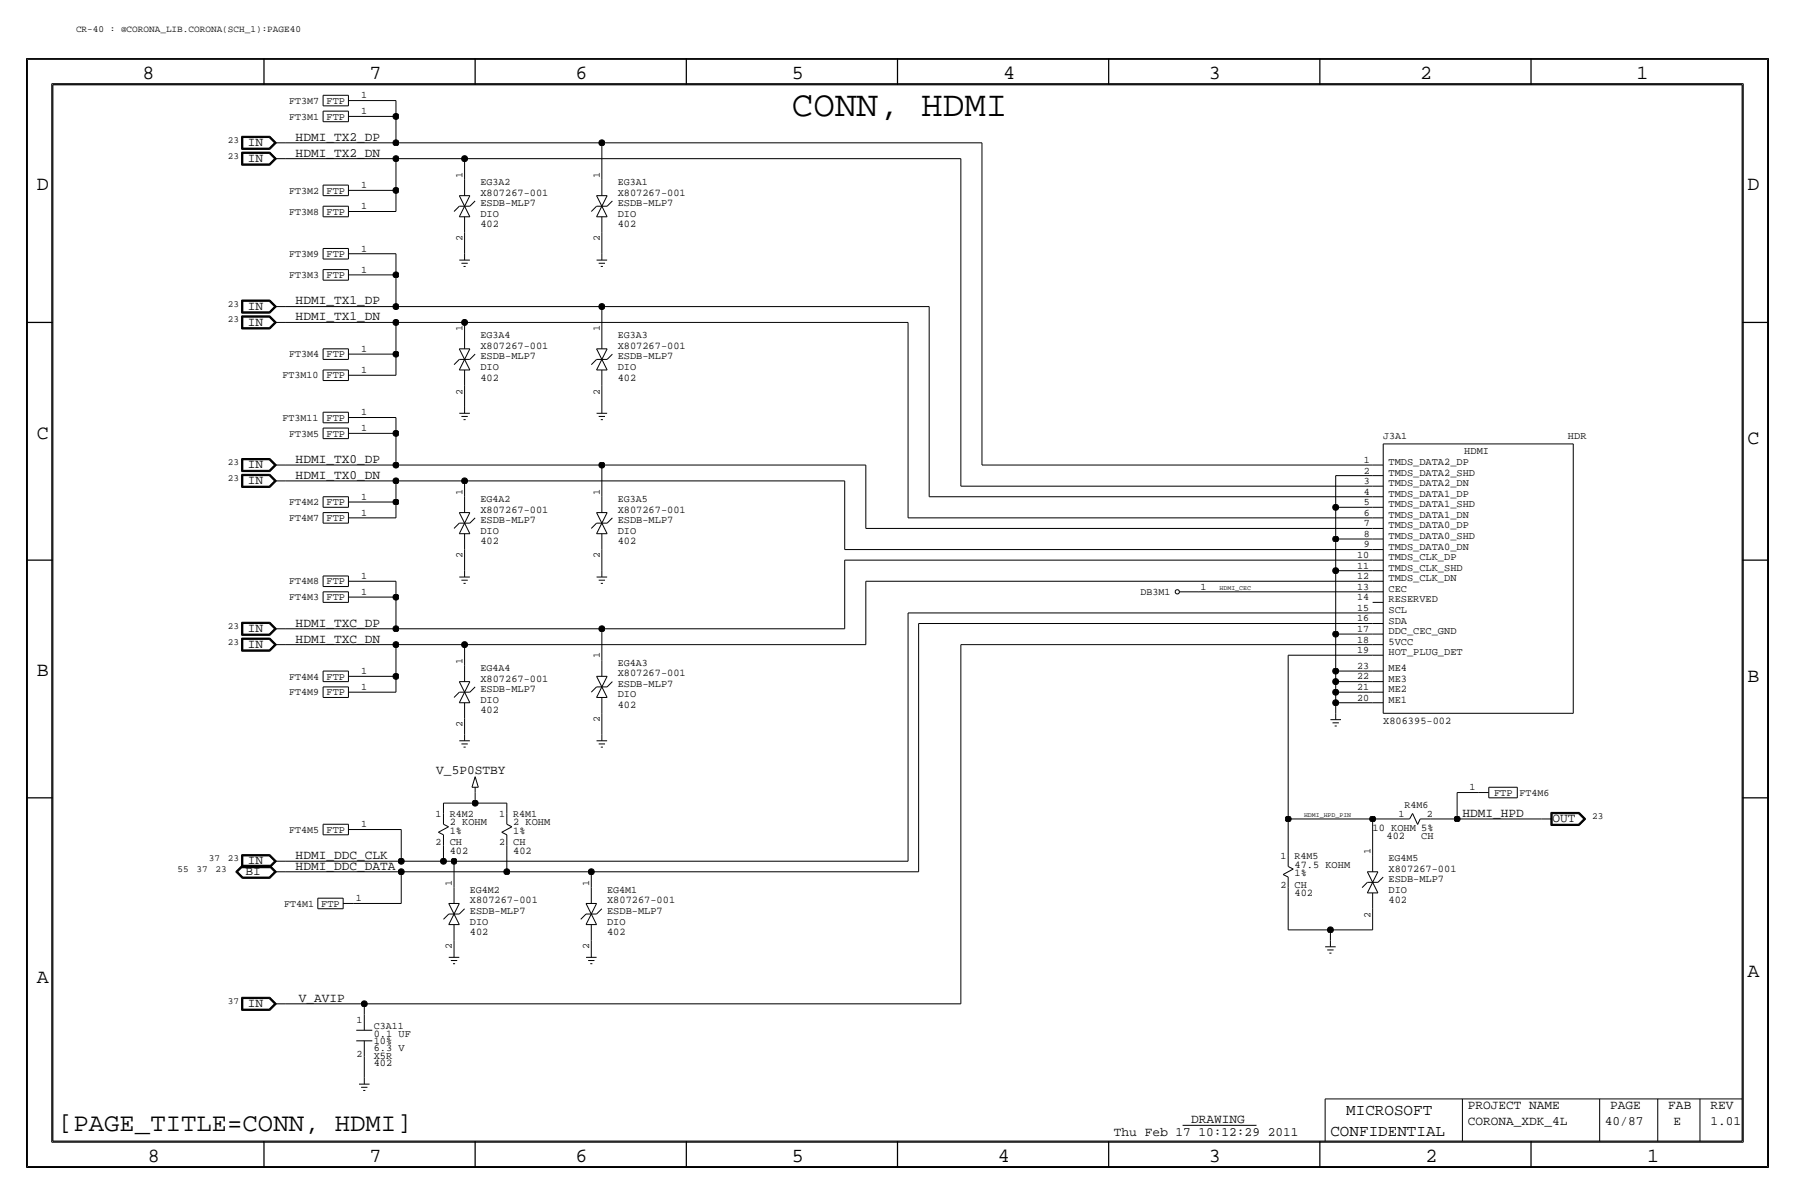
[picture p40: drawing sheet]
<svg xmlns="http://www.w3.org/2000/svg" width="432mm" height="287mm" viewBox="0 0 432 287" stroke-linecap="round" stroke-linejoin="round" font-family="sans-serif">
<defs><g id="words">
<text font-size="8.6" x="190.5" y="28">CONN, HDMI</text>
<text font-size="6.2" x="14" y="271.8">[PAGE_TITLE=CONN, HDMI]</text>
<g font-size="4.8">
<text x="34.3" y="19.1">8</text>
<text x="88.9" y="19.1">7</text>
<text x="138.4" y="19.1">6</text>
<text x="190.5" y="19.1">5</text>
<text x="241.3" y="19.1">4</text>
<text x="290.8" y="19.1">3</text>
<text x="341.6" y="19.1">2</text>
<text x="393.7" y="19.1">1</text>
<text x="8.9" y="45.8">D</text>
<text x="420.4" y="45.8">D</text>
<text x="8.9" y="105.5">C</text>
<text x="420.4" y="106.7">C</text>
<text x="8.9" y="162.6">B</text>
<text x="420.4" y="163.9">B</text>
<text x="8.9" y="236.3">A</text>
<text x="420.4" y="235">A</text>
<text x="35.5" y="279.4">8</text>
<text x="88.9" y="279.4">7</text>
<text x="138.4" y="279.4">6</text>
<text x="190.5" y="279.4">5</text>
<text x="240" y="279.4">4</text>
<text x="290.8" y="279.4">3</text>
<text x="342.9" y="279.4">2</text>
<text x="396.2" y="279.4">1</text>
</g>
<g font-size="3.8">
<text x="323.9" y="268">MICROSOFT</text>
<text x="320" y="273.1">CONFIDENTIAL</text>
</g>
<g font-size="3.1">
<text x="59.6" y="35.1">IN</text>
<text x="71.1" y="33.8">HDMI_TX2_DP</text>
<text x="59.6" y="38.9">IN</text>
<text x="71.1" y="37.6">HDMI_TX2_DN</text>
<text x="59.6" y="74.5">IN</text>
<text x="71.1" y="77">HDMI_TX1_DN</text>
<text x="71.1" y="73.2">HDMI_TX1_DP</text>
<text x="59.6" y="78.3">IN</text>
<text x="59.6" y="112.6">IN</text>
<text x="71.1" y="111.3">HDMI_TX0_DP</text>
<text x="59.6" y="116.4">IN</text>
<text x="71.1" y="115.1">HDMI_TX0_DN</text>
<text x="59.6" y="155.8">IN</text>
<text x="59.6" y="151.9">IN</text>
<text x="71.1" y="150.7">HDMI_TXC_DP</text>
<text x="71.1" y="154.5">HDMI_TXC_DN</text>
<text x="105" y="186.1">V_5P0STBY</text>
<text x="351.8" y="196.4">HDMI_HPD</text>
<text x="373.5" y="197.7">OUT</text>
<text x="59.6" y="207.8">IN</text>
<text x="71.1" y="209.1">HDMI_DDC_DATA</text>
<text x="71.1" y="206.6">HDMI_DDC_CLK</text>
<text x="59.1" y="210.4">BI</text>
<text x="59.6" y="242.1">IN</text>
<text x="71.9" y="240.8">V_AVIP</text>
<text x="353.1" y="266.8">PROJECT NAME</text>
<text x="387.3" y="266.8">PAGE</text>
<text x="401.3" y="266.8">FAB</text>
<text x="411.5" y="266.8">REV</text>
<text x="268" y="273.1">Thu Feb 17 10:12:29 2011</text>
<text x="286.5" y="270.1">DRAWING</text>
<text x="353.1" y="270.6">CORONA_XDK_4L</text>
<text x="386.1" y="270.6">40/87</text>
<text x="402.6" y="270.6">E</text>
<text x="411.5" y="270.6">1.01</text>
</g>
<g font-size="2.5">
<text x="78.5" y="24.9">FTP</text>
<text x="78.5" y="28.8">FTP</text>
<text x="78.5" y="46.5">FTP</text>
<text x="115.6" y="47">X807267-001</text>
<text x="148.6" y="47">X807267-001</text>
<text x="78.5" y="51.6">FTP</text>
<text x="115.6" y="49.6">ESDB-MLP7</text>
<text x="115.6" y="52.1">DIO</text>
<text x="148.6" y="49.6">ESDB-MLP7</text>
<text x="148.6" y="52.1">DIO</text>
<text x="115.6" y="54.7">402</text>
<text x="148.6" y="54.7">402</text>
<text x="78.5" y="61.8">FTP</text>
<text x="78.5" y="66.9">FTP</text>
<text x="115.6" y="83.9">X807267-001</text>
<text x="148.6" y="83.9">X807267-001</text>
<text x="78.5" y="85.9">FTP</text>
<text x="115.6" y="86.4">ESDB-MLP7</text>
<text x="115.6" y="88.9">DIO</text>
<text x="148.6" y="86.4">ESDB-MLP7</text>
<text x="148.6" y="88.9">DIO</text>
<text x="78.5" y="91">FTP</text>
<text x="115.6" y="91.5">402</text>
<text x="148.6" y="91.5">402</text>
<text x="78.5" y="101.1">FTP</text>
<text x="78.5" y="105">FTP</text>
<text x="377.2" y="105.5">HDR</text>
<text x="334" y="111.8">TMDS_DATA2_DP</text>
<text x="352.2" y="109.3">HDMI</text>
<text x="334" y="119.4">TMDS_DATA1_DP</text>
<text x="334" y="116.9">TMDS_DATA2_DN</text>
<text x="334" y="114.4">TMDS_DATA2_SHD</text>
<text x="78.5" y="125.3">FTP</text>
<text x="78.5" y="121.5">FTP</text>
<text x="115.6" y="125.8">ESDB-MLP7</text>
<text x="115.6" y="123.2">X807267-001</text>
<text x="148.6" y="125.8">ESDB-MLP7</text>
<text x="148.6" y="123.2">X807267-001</text>
<text x="334" y="124.5">TMDS_DATA1_DN</text>
<text x="334" y="122">TMDS_DATA1_SHD</text>
<text x="115.6" y="128.3">DIO</text>
<text x="115.6" y="130.9">402</text>
<text x="148.6" y="130.9">402</text>
<text x="148.6" y="128.3">DIO</text>
<text x="334" y="129.6">TMDS_DATA0_SHD</text>
<text x="334" y="127.1">TMDS_DATA0_DP</text>
<text x="334" y="137.2">TMDS_CLK_SHD</text>
<text x="334" y="134.7">TMDS_CLK_DP</text>
<text x="334" y="132.1">TMDS_DATA0_DN</text>
<text x="78.5" y="140.5">FTP</text>
<text x="334" y="139.8">TMDS_CLK_DN</text>
<text x="334" y="142.3">CEC</text>
<text x="78.5" y="144.3">FTP</text>
<text x="334" y="144.8">RESERVED</text>
<text x="334" y="147.4">SCL</text>
<text x="334" y="149.9">SDA</text>
<text x="334" y="152.5">DDC_CEC_GND</text>
<text x="334" y="155">5VCC</text>
<text x="334" y="157.5">HOT_PLUG_DET</text>
<text x="334" y="161.3">ME4</text>
<text x="78.5" y="167.2">FTP</text>
<text x="78.5" y="163.4">FTP</text>
<text x="115.6" y="166.4">ESDB-MLP7</text>
<text x="115.6" y="163.9">X807267-001</text>
<text x="148.6" y="165.2">ESDB-MLP7</text>
<text x="148.6" y="167.7">DIO</text>
<text x="148.6" y="162.6">X807267-001</text>
<text x="334" y="163.9">ME3</text>
<text x="334" y="166.4">ME2</text>
<text x="115.6" y="171.5">402</text>
<text x="115.6" y="169">DIO</text>
<text x="148.6" y="170.2">402</text>
<text x="334" y="169">ME1</text>
<text x="332.7" y="174">X806395-002</text>
<text x="359.4" y="191.3">FTP</text>
<text x="78.5" y="200.2">FTP</text>
<text x="108.2" y="198.4">2 KOHM</text>
<text x="108.2" y="203.3">CH</text>
<text x="108.2" y="200.5">1%</text>
<text x="123.4" y="198.4">2 KOHM</text>
<text x="123.4" y="200.5">1%</text>
<text x="123.4" y="203.3">CH</text>
<text x="330.2" y="199.7">10 KOHM 5%</text>
<text x="333.6" y="201.7">402</text>
<text x="341.9" y="201.6">CH</text>
<text x="108.2" y="205.3">402</text>
<text x="123.4" y="205.3">402</text>
<text x="311.4" y="208.6">47.5 KOHM</text>
<text x="334" y="209.6">X807267-001</text>
<text x="311.4" y="215.4">402</text>
<text x="311.4" y="213.4">CH</text>
<text x="311.4" y="210.6">1%</text>
<text x="334" y="212.1">ESDB-MLP7</text>
<text x="334" y="214.7">DIO</text>
<text x="77.3" y="218">FTP</text>
<text x="113" y="219.8">ESDB-MLP7</text>
<text x="113" y="217.2">X807267-001</text>
<text x="146" y="219.8">ESDB-MLP7</text>
<text x="146" y="217.2">X807267-001</text>
<text x="334" y="217.2">402</text>
<text x="113" y="224.8">402</text>
<text x="113" y="222.3">DIO</text>
<text x="146" y="222.3">DIO</text>
<text x="146" y="224.8">402</text>
<text x="89.9" y="251">10%</text>
<text x="89.9" y="249.2">0.1 UF</text>
<text x="89.9" y="254.6">X5R</text>
<text x="89.9" y="256.3">402</text>
<text x="89.9" y="252.8">6.3 V</text>
</g>
<g font-size="2.4">
<text x="86.9" y="23.7">1</text>
<text x="69.6" y="24.9">FT3M7</text>
<text x="69.6" y="28.8">FT3M1</text>
<text x="86.9" y="27.5">1</text>
<text x="69.6" y="46.5">FT3M2</text>
<text x="86.9" y="45.3">1</text>
<text x="111.3" y="42.7" transform="rotate(-90 111.3 42.7)">1</text>
<text x="115.6" y="44.5">EG3A2</text>
<text x="144.3" y="42.7" transform="rotate(-90 144.3 42.7)">1</text>
<text x="148.6" y="44.5">EG3A1</text>
<text x="69.6" y="51.6">FT3M8</text>
<text x="86.9" y="50.3">1</text>
<text x="111.3" y="58.1" transform="rotate(-90 111.3 58.1)">2</text>
<text x="144.3" y="58.1" transform="rotate(-90 144.3 58.1)">2</text>
<text x="69.6" y="61.8">FT3M9</text>
<text x="86.9" y="60.5">1</text>
<text x="86.9" y="65.6">1</text>
<text x="69.6" y="66.9">FT3M3</text>
<text x="111.3" y="79.6" transform="rotate(-90 111.3 79.6)">1</text>
<text x="115.6" y="81.3">EG3A4</text>
<text x="144.3" y="79.6" transform="rotate(-90 144.3 79.6)">1</text>
<text x="148.6" y="81.3">EG3A3</text>
<text x="69.6" y="85.9">FT3M4</text>
<text x="86.9" y="89.7">1</text>
<text x="86.9" y="84.6">1</text>
<text x="68" y="91">FT3M10</text>
<text x="111.3" y="94.9" transform="rotate(-90 111.3 94.9)">2</text>
<text x="144.3" y="94.9" transform="rotate(-90 144.3 94.9)">2</text>
<text x="68" y="101.1">FT3M11</text>
<text x="86.9" y="99.9">1</text>
<text x="69.6" y="105">FT3M5</text>
<text x="86.9" y="103.7">1</text>
<text x="332.7" y="105.5">J3A1</text>
<text x="328.1" y="113.8">2</text>
<text x="328.1" y="111.3">1</text>
<text x="111.3" y="118.9" transform="rotate(-90 111.3 118.9)">1</text>
<text x="144.3" y="118.9" transform="rotate(-90 144.3 118.9)">1</text>
<text x="328.1" y="116.4">3</text>
<text x="328.1" y="118.9">4</text>
<text x="69.6" y="125.3">FT4M7</text>
<text x="69.6" y="121.5">FT4M2</text>
<text x="86.9" y="124">1</text>
<text x="86.9" y="120.2">1</text>
<text x="115.6" y="120.7">EG4A2</text>
<text x="148.6" y="120.7">EG3A5</text>
<text x="328.1" y="121.5">5</text>
<text x="328.1" y="124">6</text>
<text x="328.1" y="129.1">8</text>
<text x="328.1" y="126.5">7</text>
<text x="328.1" y="131.6">9</text>
<text x="111.3" y="134.3" transform="rotate(-90 111.3 134.3)">2</text>
<text x="144.3" y="134.3" transform="rotate(-90 144.3 134.3)">2</text>
<text x="326.4" y="136.7">11</text>
<text x="326.4" y="134.2">10</text>
<text x="69.6" y="140.5">FT4M8</text>
<text x="86.9" y="139.2">1</text>
<text x="86.9" y="143.1">1</text>
<text x="274.3" y="143.1">DB3M1</text>
<text x="288.8" y="141.8">1</text>
<text x="326.4" y="139.2">12</text>
<text x="326.4" y="141.8">13</text>
<text x="69.6" y="144.3">FT4M3</text>
<text x="326.4" y="149.4">16</text>
<text x="326.4" y="146.9">15</text>
<text x="326.4" y="144.3">14</text>
<text x="326.4" y="151.9">17</text>
<text x="326.4" y="154.5">18</text>
<text x="111.3" y="159.6" transform="rotate(-90 111.3 159.6)">1</text>
<text x="115.6" y="161.3">EG4A4</text>
<text x="144.3" y="158.3" transform="rotate(-90 144.3 158.3)">1</text>
<text x="148.6" y="160.1">EG4A3</text>
<text x="326.4" y="160.8">23</text>
<text x="326.4" y="157">19</text>
<text x="69.6" y="167.2">FT4M9</text>
<text x="69.6" y="163.4">FT4M4</text>
<text x="86.9" y="165.9">1</text>
<text x="86.9" y="162.1">1</text>
<text x="326.4" y="163.4">22</text>
<text x="326.4" y="165.9">21</text>
<text x="144.3" y="173.6" transform="rotate(-90 144.3 173.6)">2</text>
<text x="326.4" y="168.4">20</text>
<text x="111.3" y="174.9" transform="rotate(-90 111.3 174.9)">2</text>
<text x="353.5" y="190">1</text>
<text x="365.5" y="191.3">FT4M6</text>
<text x="104.8" y="196.4">1</text>
<text x="108.2" y="196.4">R4M2</text>
<text x="120" y="196.4">1</text>
<text x="123.4" y="196.4">R4M1</text>
<text x="336.4" y="196.4">1</text>
<text x="337.9" y="194.4">R4M6</text>
<text x="343.2" y="196.4">2</text>
<text x="69.6" y="200.2">FT4M5</text>
<text x="86.9" y="198.9">1</text>
<text x="104.8" y="203.2">2</text>
<text x="120" y="203.2">2</text>
<text x="308" y="206.6">1</text>
<text x="311.4" y="206.6">R4M5</text>
<text x="329.7" y="205.3" transform="rotate(-90 329.7 205.3)">1</text>
<text x="334" y="207.1">EG4M5</text>
<text x="108.7" y="212.9" transform="rotate(-90 108.7 212.9)">1</text>
<text x="113" y="214.7">EG4M2</text>
<text x="141.7" y="212.9" transform="rotate(-90 141.7 212.9)">1</text>
<text x="146" y="214.7">EG4M1</text>
<text x="308" y="213.4">2</text>
<text x="68.3" y="218">FT4M1</text>
<text x="85.6" y="216.7">1</text>
<text x="329.7" y="220.6" transform="rotate(-90 329.7 220.6)">2</text>
<text x="108.7" y="228.2" transform="rotate(-90 108.7 228.2)">2</text>
<text x="141.7" y="228.2" transform="rotate(-90 141.7 228.2)">2</text>
<text x="85.8" y="245.9">1</text>
<text x="89.9" y="247.4">C3A11</text>
<text x="85.8" y="254.1">2</text>
</g>
<g font-size="2.3">
<text x="18.3" y="7.7">CR-40 : @CORONA_LIB.CORONA(SCH_1):PAGE40</text>
<text x="54.8" y="34.3">23</text>
<text x="54.8" y="38.2">23</text>
<text x="54.8" y="77.5">23</text>
<text x="54.8" y="73.7">23</text>
<text x="54.8" y="111.8">23</text>
<text x="54.8" y="115.6">23</text>
<text x="54.8" y="151.2">23</text>
<text x="54.8" y="155">23</text>
<text x="383" y="196.9">23</text>
<text x="42.7" y="209.6">55</text>
<text x="47.3" y="209.6">37</text>
<text x="50.2" y="207.1">37</text>
<text x="51.9" y="209.6">23</text>
<text x="54.8" y="207.1">23</text>
<text x="54.8" y="241.3">37</text>
</g>
<g font-size="1.6">
<text x="293.4" y="141.8">HDMI_CEC</text>
<text x="313.7" y="196.4">HDMI_HPD_PIN</text>
</g>
</g></defs>
<!-- layer: Nets -->
<g fill="none" stroke="#000" stroke-width=".24">
<path d="M68.6 34.3h26.6zM68.6 38.2h26.6zM86.4 24.2h8.9zM86.4 28h8.9zM95.2 24.2v3.8zM95.2 28v6.3zM95.2 34.3h49.6zM95.2 38.2v7.6zM95.2 38.2h16.6zM111.8 38.2h119.3zM111.8 38.2v5zM144.8 34.3h91.4z"/>
<path d="M144.8 34.3v8.9zM231.1 38.2v78.7zM236.2 34.3v77.5zM86.4 50.9h8.9zM86.4 45.8h8.9zM95.2 45.8v5.1zM111.8 55.9v5.1zM144.8 55.9v5.1zM68.6 77.5h26.6zM68.6 73.7h26.6zM86.4 61h8.9zM86.4 66.1h8.9z"/>
<path d="M95.2 77.5h16.6zM95.2 77.5v7.6zM95.2 61v5.1zM95.2 66.1v7.6zM95.2 73.7h49.6zM111.8 77.5h106.6zM111.8 77.5v2.6zM144.8 73.7v6.4zM144.8 73.7h78.7zM218.4 77.5v47zM223.5 73.7v45.7zM86.4 85.1h8.9z"/>
<path d="M86.4 90.2h8.9zM95.2 85.1v5.1zM111.8 92.8v5zM144.8 92.8v5zM68.6 111.8h26.6zM68.6 115.6h26.6zM86.4 100.4h8.9zM86.4 104.2h8.9zM95.2 100.4v3.8zM95.2 104.2v7.6zM95.2 111.8h49.6zM95.2 115.6v5.1z"/>
<path d="M95.2 115.6h16.6zM111.8 115.6h91.4zM111.8 115.6v3.8zM144.8 111.8h63.5zM144.8 111.8v7.6zM203.2 115.6v16.5zM208.3 111.8v15.3zM223.5 119.4h106.7zM231.1 116.9h99.1zM236.2 111.8h94zM321.3 114.4v7.6zM321.3 114.4h8.9z"/>
<path d="M86.4 139.8h8.9zM86.4 124.5h8.9zM86.4 120.7h8.9zM95.2 139.8v3.8zM95.2 120.7v3.8zM111.8 132.1v5.1zM144.8 132.1v5.1zM203.2 134.7v16.5zM203.2 134.7h127zM203.2 132.1h127zM208.3 127.1h121.9zM208.3 139.8h121.9z"/>
<path d="M208.3 139.8v15.2zM218.4 124.5h111.8zM321.3 137.2v15.3zM321.3 129.6v7.6zM321.3 122v7.6zM321.3 137.2h8.9zM321.3 129.6h8.9zM321.3 122h8.9zM68.6 151.2h26.6zM68.6 155h26.6zM86.4 143.6h8.9zM95.2 143.6v7.6z"/>
<path d="M95.2 151.2h49.6zM95.2 155h16.6zM95.2 155v7.6zM111.8 155h96.5zM111.8 155v5.1zM144.8 151.2h58.4zM144.8 151.2v7.6zM218.4 147.4v59.7zM218.4 147.4h111.8zM221 149.9h109.2zM221 149.9v59.7zM231.1 155h99.1z"/>
<path d="M231.1 155v86.4zM288.3 142.3h41.9zM309.9 157.5h20.3zM309.9 157.5v39.4zM321.3 152.5v8.8zM321.3 152.5h8.9zM86.4 162.6h8.9zM86.4 166.4h8.9zM95.2 162.6v3.8zM111.8 172.8v3.8zM144.8 171.5v5.1zM321.3 169v2.5z"/>
<path d="M321.3 166.4v2.6zM321.3 163.9v2.5zM321.3 161.3v2.6zM321.3 169h8.9zM321.3 166.4h8.9zM321.3 163.9h8.9zM321.3 161.3h8.9zM86.4 199.4h10.1zM96.5 199.4v7.7zM106.7 193.1h7.6zM106.7 193.1v2.5zM114.3 190.6v2.5z"/>
<path d="M114.3 193.1h7.6zM121.9 193.1v2.5zM309.9 196.9v8.9zM309.9 196.9h20.3zM330.2 196.9h6.4zM330.2 196.9v8.9zM344.2 196.9h6.3zM350.5 196.9h20.3zM350.5 190.6v6.3zM350.5 190.6h5.1zM68.6 209.6h27.9zM68.6 207.1h27.9z"/>
<path d="M85.1 217.2h11.4zM96.5 209.6h25.4zM96.5 209.6v7.6zM96.5 207.1h10.2zM106.7 203.3v3.8zM106.7 207.1h2.5zM109.2 207.1v6.3zM109.2 207.1h109.2zM121.9 209.6h20.3zM121.9 203.3v6.3zM142.2 209.6h78.8zM142.2 209.6v3.8z"/>
<path d="M309.9 213.4v10.2zM330.2 218.5v5.1zM109.2 226.1v2.6zM142.2 226.1v2.6zM309.9 223.6h10.1zM320 223.6h10.2zM320 223.6v2.5zM68.6 241.4h19zM87.6 254.1v5zM87.6 241.4h143.5zM87.6 241.4v2.5z"/>
</g>
<g fill="#000" stroke="#000" stroke-width=".24">
<circle cx="95.2" cy="38.2" r=".72"/>
<circle cx="95.2" cy="34.3" r=".72"/>
<circle cx="95.2" cy="28" r=".72"/>
<circle cx="111.8" cy="38.2" r=".72"/>
<circle cx="144.8" cy="34.3" r=".72"/>
<circle cx="95.2" cy="45.8" r=".72"/>
<circle cx="95.2" cy="73.7" r=".72"/>
<circle cx="95.2" cy="77.5" r=".72"/>
<circle cx="95.2" cy="66.1" r=".72"/>
<circle cx="111.8" cy="77.5" r=".72"/>
<circle cx="144.8" cy="73.7" r=".72"/>
<circle cx="95.2" cy="85.1" r=".72"/>
<circle cx="95.2" cy="111.8" r=".72"/>
<circle cx="95.2" cy="115.6" r=".72"/>
<circle cx="95.2" cy="104.2" r=".72"/>
<circle cx="111.8" cy="115.6" r=".72"/>
<circle cx="144.8" cy="111.8" r=".72"/>
<circle cx="95.2" cy="120.7" r=".72"/>
<circle cx="321.3" cy="122" r=".72"/>
<circle cx="321.3" cy="129.6" r=".72"/>
<circle cx="321.3" cy="137.2" r=".72"/>
<circle cx="95.2" cy="143.6" r=".72"/>
<circle cx="95.2" cy="155" r=".72"/>
<circle cx="95.2" cy="151.2" r=".72"/>
<circle cx="111.8" cy="155" r=".72"/>
<circle cx="144.8" cy="151.2" r=".72"/>
<circle cx="321.3" cy="152.5" r=".72"/>
<circle cx="95.2" cy="162.6" r=".72"/>
<circle cx="321.3" cy="169" r=".72"/>
<circle cx="321.3" cy="166.4" r=".72"/>
<circle cx="321.3" cy="163.9" r=".72"/>
<circle cx="321.3" cy="161.3" r=".72"/>
<circle cx="114.3" cy="193.1" r=".72"/>
<circle cx="309.9" cy="196.9" r=".72"/>
<circle cx="330.2" cy="196.9" r=".72"/>
<circle cx="350.5" cy="196.9" r=".72"/>
<circle cx="96.5" cy="209.6" r=".72"/>
<circle cx="96.5" cy="207.1" r=".72"/>
<circle cx="106.7" cy="207.1" r=".72"/>
<circle cx="109.2" cy="207.1" r=".72"/>
<circle cx="121.9" cy="209.6" r=".72"/>
<circle cx="142.2" cy="209.6" r=".72"/>
<circle cx="320" cy="223.6" r=".72"/>
<circle cx="87.6" cy="241.4" r=".72"/>
</g>
<!-- layer: Components -->
<g fill="none" stroke="#000" stroke-width=".24">
<path d="M58.1 36.6v3.1zM58.1 39.7h6.8zM58.1 32.8v3.1zM58.1 35.9h6.8zM58.1 36.6h6.8zM58.1 32.8h6.8zM58.2 36.7h6.7zM58.2 32.9h6.7zM58.2 36.7v2.9zM58.2 39.6h6.7zM58.2 32.9v2.9zM58.2 35.8h6.7z"/>
<path d="M58.3 36.8v2.7zM58.3 39.5h6.5zM58.3 33v2.7zM58.3 35.7h6.5zM58.3 36.8h6.5zM58.3 33h6.5zM58.4 36.9h6.4zM58.4 36.9v2.5zM58.4 39.4h6.4zM58.4 33.1h6.4zM58.4 33.1v2.5zM58.4 35.6h6.4z"/>
<path d="M64.8 36.9l1.2 1.3zM64.8 33.1l1.2 1.2zM64.8 39.4l1.2-1.2zM64.8 35.6l1.2-1.3zM64.8 39.5l1.4-1.3zM64.8 35.7l1.4-1.4zM64.8 36.8l1.4 1.4zM64.8 33l1.4 1.3zM64.9 36.7l1.4 1.5zM64.9 32.9l1.4 1.4zM64.9 39.6l1.4-1.4zM64.9 35.8l1.4-1.5z"/>
<path d="M64.9 39.7l1.6-1.5zM64.9 35.9l1.6-1.6zM64.9 36.6l1.6 1.6zM64.9 32.8l1.6 1.5zM66 38.2h2.6zM66 34.3h2.6zM77.7 25.5h6.1zM77.7 22.9v2.6zM77.7 22.9h6.1zM77.7 29.3h6.1zM77.7 26.7v2.6zM77.7 26.7h6.1z"/>
<path d="M83.8 24.2h2.6zM83.8 28h2.6zM83.8 22.9v2.6zM83.8 26.7v2.6zM77.7 59.7v2.6zM77.7 59.7h6.1zM77.7 52.1h6.1zM77.7 49.6v2.5zM77.7 49.6h6.1zM77.7 47h6.1zM77.7 44.5v2.5zM77.7 44.5h6.1z"/>
<path d="M83.8 50.9h2.6zM83.8 45.8h2.6zM83.8 59.7v2.6zM83.8 49.6v2.5zM83.8 44.5v2.5zM109.2 50.9l1.3-1.3zM110.5 49.6h2.5zM110.5 52.1h2.5zM110.5 47l2.5 5.1zM110.5 47h2.5zM111.8 52.1v3.8zM111.8 43.2v3.8z"/>
<path d="M113 47l-2.5 5.1zM113 49.6l1.3-1.3zM143.5 47h2.5zM143.5 49.6h2.6zM143.5 49.6l-1.3 1.3zM143.5 52.1h2.6zM143.5 47l2.6 5.1zM144.8 52.1v3.8zM144.8 43.2v3.8zM146 49.6l1.3-1.3zM146.1 47l-2.6 5.1zM58.1 75.9v3.2z"/>
<path d="M58.1 79.1h6.8zM58.1 72.1v3.2zM58.1 75.3h6.8zM58.1 75.9h6.8zM58.1 72.1h6.8zM58.2 76h6.7zM58.2 72.2h6.7zM58.2 76v3zM58.2 79h6.7zM58.2 72.2v3zM58.2 75.2h6.7zM58.3 76.1v2.8z"/>
<path d="M58.3 78.9h6.5zM58.3 72.3v2.8zM58.3 75.1h6.5zM58.3 76.1h6.5zM58.3 72.3h6.5zM58.4 76.3h6.4zM58.4 76.3v2.5zM58.4 78.8h6.4zM58.4 72.4h6.4zM58.4 72.4v2.6zM58.4 75h6.4zM64.8 76.3l1.2 1.2z"/>
<path d="M64.8 72.4l1.2 1.3zM64.8 78.8l1.2-1.3zM64.8 75l1.2-1.3zM64.8 78.9l1.4-1.4zM64.8 75.1l1.4-1.4zM64.8 76.1l1.4 1.4zM64.8 72.3l1.4 1.4zM64.9 76l1.4 1.5zM64.9 72.2l1.4 1.5zM64.9 79l1.4-1.5zM64.9 75.2l1.4-1.5zM64.9 79.1l1.6-1.6z"/>
<path d="M64.9 75.3l1.6-1.6zM64.9 75.9l1.6 1.6zM64.9 72.1l1.6 1.6zM66 77.5h2.6zM66 73.7h2.6zM77.7 62.3h6.1zM77.7 67.4h6.1zM77.7 64.8v2.6zM77.7 64.8h6.1zM83.8 61h2.6zM83.8 66.1h2.6zM83.8 64.8v2.6z"/>
<path d="M110.5 62.5h2.5zM111 63.3h1.5zM111.5 64.1h.5zM111.8 61v1.5zM143.5 62.5h2.6zM144 63.3h1.5zM144.5 64.1h.5zM144.8 61v1.5zM77.7 99.1v2.6zM77.7 99.1h6.1zM77.7 91.5h6.1zM77.7 89v2.5z"/>
<path d="M77.7 89h6.1zM77.7 86.4h6.1zM77.7 83.9v2.5zM77.7 83.9h6.1zM83.8 90.2h2.6zM83.8 85.1h2.6zM83.8 99.1v2.6zM83.8 89v2.5zM83.8 83.9v2.5zM110.5 99.4h2.5zM110.5 86.4h2.5zM110.5 86.4l-1.3 1.3z"/>
<path d="M110.5 89h2.5zM110.5 83.9l2.5 5.1zM110.5 83.9h2.5zM111.8 97.8v1.6zM111.8 89v3.8zM111.8 80.1v3.8zM113 83.9l-2.5 5.1zM113 86.4l1.3-1.3zM143.5 83.9h2.5zM143.5 99.4h2.6zM143.5 86.4h2.6zM143.5 86.4l-1.3 1.3z"/>
<path d="M143.5 89h2.6zM143.5 83.9l2.6 5.1zM144.8 97.8v1.6zM144.8 89v3.8zM144.8 80.1v3.8zM146 86.4l1.3-1.3zM146.1 83.9l-2.6 5.1zM58.1 114v3.2zM58.1 117.2h6.8zM58.1 110.2v3.2zM58.1 113.4h6.8zM58.1 114h6.8z"/>
<path d="M58.1 110.2h6.8zM58.2 114.1h6.7zM58.2 110.3h6.7zM58.2 114.1v3zM58.2 117.1h6.7zM58.2 110.3v3zM58.2 113.3h6.7zM58.3 114.2v2.8zM58.3 117h6.5zM58.3 110.4v2.8zM58.3 113.2h6.5zM58.3 114.2h6.5z"/>
<path d="M58.3 110.4h6.5zM58.4 114.4h6.4zM58.4 114.4v2.5zM58.4 116.9h6.4zM58.4 110.5h6.4zM58.4 110.5v2.6zM58.4 113.1h6.4zM64.8 114.4l1.2 1.2zM64.8 110.5l1.2 1.3zM64.8 116.9l1.2-1.3zM64.8 113.1l1.2-1.3zM64.8 117l1.4-1.4z"/>
<path d="M64.8 113.2l1.4-1.4zM64.8 114.2l1.4 1.4zM64.8 110.4l1.4 1.4zM64.9 114.1l1.4 1.5zM64.9 110.3l1.4 1.5zM64.9 117.1l1.4-1.5zM64.9 113.3l1.4-1.5zM64.9 117.2l1.6-1.6zM64.9 113.4l1.6-1.6zM64.9 114l1.6 1.6zM64.9 110.2l1.6 1.6zM66 115.6h2.6z"/>
<path d="M66 111.8h2.6zM77.7 101.7h6.1zM77.7 105.5h6.1zM77.7 102.9v2.6zM77.7 102.9h6.1zM77.7 119.4v2.6zM77.7 119.4h6.1zM83.8 100.4h2.6zM83.8 104.2h2.6zM83.8 102.9v2.6zM83.8 119.4v2.6zM111 100.1h1.5z"/>
<path d="M111.5 100.9h.5zM111.8 119.4v3.8zM144 100.1h1.5zM144.5 100.9h.5zM144.8 119.4v3.8zM330.2 111.8h2.5zM330.2 114.4h2.5zM330.2 116.9h2.5zM330.2 119.4h2.5zM332.7 106.7h45.8zM332.7 106.7v64.8zM378.5 106.7v64.8z"/>
<path d="M77.7 138.5v2.5zM77.7 138.5h6.1zM77.7 125.8h6.1zM77.7 123.2v2.6zM77.7 123.2h6.1zM77.7 122h6.1zM83.8 139.8h2.6zM83.8 124.5h2.6zM83.8 120.7h2.6zM83.8 138.5v2.5zM83.8 123.2v2.6zM110.5 138.7h2.5z"/>
<path d="M110.5 125.8h2.5zM110.5 125.8l-1.3 1.3zM110.5 128.3h2.5zM110.5 123.2l2.5 5.1zM110.5 123.2h2.5zM111 139.5h1.5zM111.8 137.2v1.5zM111.8 128.3v3.8zM113 123.2l-2.5 5.1zM113 125.8l1.3-1.3zM143.5 123.2h2.5zM143.5 138.7h2.6z"/>
<path d="M143.5 125.8h2.6zM143.5 125.8l-1.3 1.3zM143.5 128.3h2.6zM143.5 123.2l2.6 5.1zM144 139.5h1.5zM144.8 137.2v1.5zM144.8 128.3v3.8zM146 125.8l1.3-1.3zM146.1 123.2l-2.6 5.1zM330.2 122h2.5zM330.2 124.5h2.5zM330.2 127.1h2.5z"/>
<path d="M330.2 132.1h2.5zM330.2 129.6h2.5zM330.2 134.7h2.5zM330.2 137.2h2.5zM330.2 139.8h2.5zM58.1 153.4v3.2zM58.1 156.6h6.8zM58.1 149.6v3.2zM58.1 152.8h6.8zM58.1 153.4h6.8zM58.1 149.6h6.8zM58.2 153.5h6.7z"/>
<path d="M58.2 149.7h6.7zM58.2 153.5v3zM58.2 156.5h6.7zM58.2 149.7v3zM58.2 152.7h6.7zM58.3 153.6v2.8zM58.3 156.4h6.5zM58.3 149.8v2.8zM58.3 152.6h6.5zM58.3 153.6h6.5zM58.3 149.8h6.5zM58.4 153.7h6.4z"/>
<path d="M58.4 153.7v2.6zM58.4 156.3h6.4zM58.4 149.9h6.4zM58.4 149.9v2.6zM58.4 152.5h6.4zM64.8 153.7l1.2 1.3zM64.8 149.9l1.2 1.3zM64.8 156.3l1.2-1.3zM64.8 152.5l1.2-1.3zM64.8 156.4l1.4-1.4zM64.8 152.6l1.4-1.4zM64.8 153.6l1.4 1.4z"/>
<path d="M64.8 149.8l1.4 1.4zM64.9 153.5l1.4 1.5zM64.9 149.7l1.4 1.5zM64.9 156.5l1.4-1.5zM64.9 152.7l1.4-1.5zM64.9 153.4l1.6 1.6zM64.9 149.6l1.6 1.6zM66 155h2.6zM66 151.2h2.6zM66.5 155l-1.6 1.6zM66.5 151.2l-1.6 1.6zM77.7 141h6.1z"/>
<path d="M77.7 144.8h6.1zM77.7 142.3v2.5zM77.7 142.3h6.1zM83.8 143.6h2.6zM83.8 142.3v2.5zM111.5 140.3h.5zM144.5 140.3h.5zM144.8 158.8v3.8zM283.8 142.3h4.5zM330.2 142.3h2.5zM330.2 147.4h2.5zM330.2 149.9h2.5z"/>
<path d="M330.2 152.5h2.5zM330.2 155h2.5zM330.2 157.5h2.5zM330.2 144.8h2.5zM77.7 167.7h6.1zM77.7 165.2v2.5zM77.7 165.2h6.1zM77.7 163.9h6.1zM77.7 161.3v2.6zM77.7 161.3h6.1zM83.8 166.4h2.6zM83.8 162.6h2.6z"/>
<path d="M83.8 165.2v2.5zM83.8 161.3v2.6zM110.5 178.1h2.5zM110.5 166.4h2.5zM110.5 166.4l-1.3 1.3zM110.5 169h2.5zM110.5 163.9l2.5 5.1zM110.5 163.9h2.5zM111 178.9h1.5zM111.5 179.6h.5zM111.8 176.6v1.5zM111.8 169v3.8z"/>
<path d="M111.8 160.1v3.8zM113 163.9l-2.5 5.1zM113 166.4l1.3-1.2zM143.5 162.6h2.5zM143.5 178.1h2.6zM143.5 165.2h2.6zM143.5 165.2l-1.3 1.2zM143.5 167.7h2.6zM143.5 162.6l2.6 5.1zM144 178.9h1.5zM144.5 179.6h.5zM144.8 176.6v1.5z"/>
<path d="M144.8 167.7v3.8zM146 165.2l1.3-1.3zM146.1 162.6l-2.6 5.1zM320 173h2.6zM320.5 173.8h1.6zM321.1 174.5h.5zM321.3 171.5v1.5zM330.2 161.3h2.5zM330.2 166.4h2.5zM330.2 169h2.5zM330.2 163.9h2.5zM332.7 171.5h45.8z"/>
<path d="M77.7 198.2v2.5zM77.7 198.2h6.1zM83.8 199.4h2.6zM83.8 198.2v2.5zM106.7 195.6v2.6zM106.7 198.2l1.2 .6zM113.5 189.3h1.6zM114.3 186.7l-.8 2.6zM114.3 189.3v1.3zM114.3 186.7l.8 2.6zM121.9 195.6v2.6zM121.9 198.2l1.2 .6z"/>
<path d="M336.6 196.9h2.5zM339.8 195.6l1.2 2.6zM339.8 195.6l-.7 1.3zM341.6 196.9h2.6zM341.6 196.9l-.6 1.3zM355.6 190.6h2.5zM358.1 191.8h6.9zM358.1 189.3v2.5zM358.1 189.3h6.9zM365 189.3v2.5zM370.8 196.9h2.6zM373.1 195.3v3.2z"/>
<path d="M373.1 198.5h6.8zM373.1 195.3h6.8zM373.2 195.4v3zM373.2 198.4h6.6zM373.2 195.4h6.6zM373.3 195.5v2.8zM373.3 198.3h6.5zM373.3 195.5h6.5zM373.4 195.6h6.3zM373.4 195.6v2.6zM373.4 198.2h6.3zM379.7 195.6l1.3 1.3z"/>
<path d="M379.7 198.2l1.3-1.3zM379.8 198.3l1.4-1.4zM379.8 195.5l1.4 1.4zM379.8 198.4l1.5-1.5zM379.8 195.4l1.5 1.5zM379.9 195.3l1.6 1.6zM379.9 198.5l1.6-1.6zM56.7 209.6l1.6-1.6zM56.7 209.6l1.6 1.6zM56.8 209.6l1.5 1.5zM56.8 209.6l1.5-1.5zM57 209.6l1.4-1.4z"/>
<path d="M57 209.6l1.4 1.4zM57.1 209.6l1.3-1.3zM57.2 209.6l1.2 1.3zM58.1 205.5v3.1zM58.1 208.6h6.8zM58.1 205.5h6.8zM58.2 205.6h6.7zM58.2 205.6v2.9zM58.2 208.5h6.7zM58.3 211.2h6.6zM58.3 208h6.6zM58.3 205.7v2.7z"/>
<path d="M58.3 208.4h6.5zM58.3 208.1h6.6zM58.3 211.1h6.6zM58.3 205.7h6.5zM58.4 208.2h6.4zM58.4 211h6.4zM58.4 205.8h6.4zM58.4 205.8v2.5zM58.4 208.3h6.4zM58.4 210.9h6.4zM64.8 205.8l1.2 1.3zM64.8 208.3l1.2 1.3z"/>
<path d="M64.8 208.3l1.2-1.2zM64.8 210.9l1.2-1.3zM64.8 208.4l1.4-1.3zM64.8 211l1.4-1.4zM64.8 205.7l1.4 1.4zM64.8 208.2l1.4 1.4zM64.9 205.6l1.4 1.5zM64.9 208.1l1.4 1.5zM64.9 208.5l1.4-1.4zM64.9 211.1l1.4-1.5zM64.9 208.6l1.6-1.5zM64.9 205.5l1.6 1.6z"/>
<path d="M64.9 208l1.6 1.6zM66 207.1h2.6zM66 209.6h2.6zM66.5 209.6l-1.6 1.6zM76.5 218.5h6.1zM76.5 216v2.5zM76.5 216h6.1zM77.7 200.7h6.1zM82.5 217.2h2.6zM82.5 216v2.5zM105.5 200.1l2.4-1.3zM105.5 200.1l1.2 .6z"/>
<path d="M106.7 200.7v2.6zM107.9 217.2h2.6zM107.9 219.8h2.6zM107.9 219.8l-1.2 1.2zM107.9 217.2l2.6 5.1zM109.2 213.4v3.8zM110.5 219.8l1.3-1.3zM110.5 217.2l-2.6 5.1zM120.7 200.1l2.4-1.3zM120.7 200.1l1.2 .6zM121.9 200.7v2.6zM141 219.8h2.5z"/>
<path d="M141 219.8l-1.3 1.2zM141 217.2l2.5 5.1zM141 217.2h2.5zM142.2 213.4v3.8zM143.5 217.2l-2.5 5.1zM143.5 219.8l1.3-1.3zM308.7 210.3l1.2 .6zM308.7 210.3l2.4-1.4zM309.9 210.9v2.5zM309.9 205.8v2.5zM309.9 208.3l1.2 .6zM328.9 209.6h2.6z"/>
<path d="M328.9 212.1h2.6zM328.9 212.1l-1.2 1.3zM328.9 214.7h2.6zM328.9 209.6l2.6 5.1zM330.2 214.7v3.8zM330.2 205.8v3.8zM331.5 212.1l1.2-1.2zM331.5 209.6l-2.6 5.1zM58.1 239.8v3.1zM58.1 239.8h6.8zM58.2 239.9h6.7zM58.2 239.9v2.9z"/>
<path d="M58.3 240v2.7zM58.3 240h6.5zM64.8 240l1.4 1.4zM64.9 239.9l1.4 1.5zM64.9 239.8l1.6 1.6zM107.9 230.2h2.6zM107.9 222.3h2.6zM108.5 230.9h1.5zM109 231.7h.5zM109.2 228.7v1.5zM109.2 222.3v3.8zM141 230.2h2.5z"/>
<path d="M141 222.3h2.5zM141.5 230.9h1.5zM142 231.7h.5zM142.2 228.7v1.5zM142.2 222.3v3.8zM318.8 227.6h2.5zM319.3 228.4h1.5zM319.8 229.2h.5zM320 226.1v1.5zM58.1 242.9h6.8zM58.2 242.8h6.7zM58.3 242.7h6.5z"/>
<path d="M58.4 240.1h6.4zM58.4 240.1v2.5zM58.4 242.6h6.4zM64.8 240.1l1.2 1.3zM64.8 242.6l1.2-1.2zM64.8 242.7l1.4-1.3zM64.9 242.8l1.4-1.4zM66 241.4h2.6zM66.5 241.4l-1.6 1.5zM85.7 247.7h3.9zM85.7 250.2h3.9zM87.6 259.1v1.6z"/>
<path d="M87.6 250.2v3.9zM87.6 243.9v3.8zM86.4 260.7h2.5zM86.9 261.4h1.5zM87.4 262.2h.5zM284.5 270.6h17.8z"/>
<circle cx="283.2" cy="142.3" r=".51"/>
</g>
<!-- layer: Page Border and Title Block -->
<g fill="none" stroke="#000" stroke-width=".3">
<path d="M6.3 14v266.7zM6.4 14h419zM63.5 14v6.4zM114.3 14v6.4zM165.1 14v6.4zM215.9 14v6.4zM266.7 14v6.4zM317.5 14v6.4zM368.3 14v6.4zM425.4 14v266.7zM12.7 20.4h406.4zM12.7 20.4v254z"/>
<path d="M419.1 20.4v254zM6.3 77.5h6.4zM419.1 77.5h6.3zM6.3 134.7h6.4zM419.1 134.7h6.3zM6.3 191.8h6.4zM419.1 191.8h6.3zM12.7 274.4h406.4zM63.5 274.4v6.3zM114.3 274.4v6.3zM165.1 274.4v6.3zM215.9 274.4v6.3z"/>
<path d="M266.7 274.4v6.3zM317.5 274.4v6.3zM368.3 274.4v6.3zM6.4 280.7h419z"/>
</g>
<g fill="none" stroke="#000" stroke-width=".24">
<path d="M6.6 14.3h418.6zM6.6 14.3v266.2zM425.2 14.3v266.2zM12.4 20.1v254.5zM12.4 20.1h407zM419.4 20.1v254.5zM12.4 274.6h407zM318.8 264.2v10.2zM318.8 264.2h100.3zM351.8 264.2v10.2zM384.8 264.2v10.2zM398.8 264.2v10.2z"/>
<path d="M408.9 264.2v10.2zM6.6 280.5h418.6z"/>
</g>
<use href="#words"/>
</svg>
